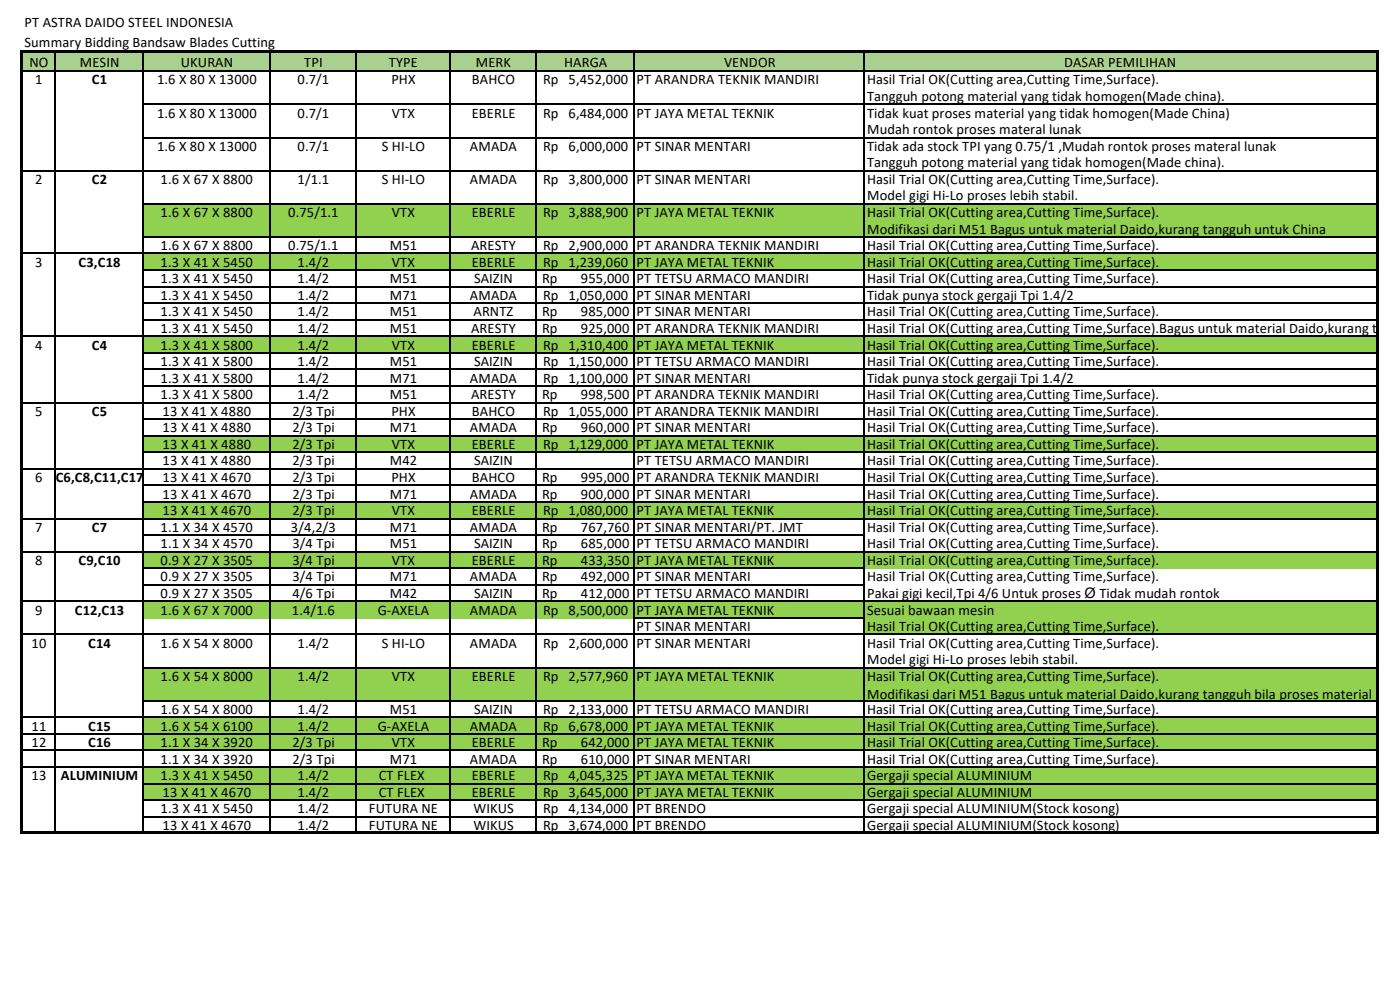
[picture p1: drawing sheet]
<svg xmlns="http://www.w3.org/2000/svg" width="297mm" height="210mm" viewBox="0 0 297 210" stroke-linecap="round" stroke-linejoin="round" font-family="sans-serif">
<defs><g id="words">
<g font-size="3.1">
<text x="5.2" y="5.7">PT ASTRA DAIDO STEEL INDONESIA</text>
<text x="5.2" y="10">Summary Bidding Bandsaw Blades Cutting</text>
<text x="6.3" y="14.1">NO</text>
<text x="7.5" y="17.9">1</text>
<text x="16.9" y="14.1">MESIN</text>
<text x="19.5" y="17.9">C1</text>
<text x="33.3" y="17.9">1.6 X 80 X 13000</text>
<text x="38.4" y="14.1">UKURAN</text>
<text x="63.1" y="17.9">0.7/1</text>
<text x="64.6" y="14.1">TPI</text>
<text x="82.5" y="14.1">TYPE</text>
<text x="83" y="17.9">PHX</text>
<text x="100.1" y="17.9">BAHCO</text>
<text x="100.9" y="14.1">MERK</text>
<text x="115.2" y="17.9">Rp 5,452,000</text>
<text x="119.7" y="14.1">HARGA</text>
<text x="135" y="17.9">PT ARANDRA TEKNIK MANDIRI</text>
<text x="153.6" y="14.1">VENDOR</text>
<text x="183.9" y="17.9">Hasil Trial OK(Cutting area,Cutting Time,Surface).</text>
<text x="225.7" y="14.1">DASAR PEMILIHAN</text>
<text x="183.9" y="21.4">Tangguh potong material yang tidak homogen(Made china).</text>
<text x="33.3" y="24.9">1.6 X 80 X 13000</text>
<text x="63.1" y="24.9">0.7/1</text>
<text x="83.1" y="24.9">VTX</text>
<text x="100.1" y="24.9">EBERLE</text>
<text x="115.2" y="24.9">Rp 6,484,000</text>
<text x="135" y="24.9">PT JAYA METAL TEKNIK</text>
<text x="183.9" y="24.9">Tidak kuat proses material yang tidak homogen(Made China)</text>
<text x="183.9" y="28.5">Mudah rontok proses materal lunak</text>
<text x="33.3" y="32">1.6 X 80 X 13000</text>
<text x="63.1" y="32">0.7/1</text>
<text x="81" y="32">S HI-LO</text>
<text x="99.7" y="32">AMADA</text>
<text x="115.2" y="32">Rp 6,000,000</text>
<text x="135" y="32">PT SINAR MENTARI</text>
<text x="183.9" y="32">Tidak ada stock TPI yang 0.75/1 ,Mudah rontok proses materal lunak</text>
<text x="183.9" y="35.5">Tangguh potong material yang tidak homogen(Made china).</text>
<text x="7.5" y="39">2</text>
<text x="19.5" y="39">C2</text>
<text x="34.1" y="39">1.6 X 67 X 8800</text>
<text x="63.1" y="39">1/1.1</text>
<text x="81" y="39">S HI-LO</text>
<text x="99.7" y="39">AMADA</text>
<text x="115.2" y="39">Rp 3,800,000</text>
<text x="135" y="39">PT SINAR MENTARI</text>
<text x="183.9" y="39">Hasil Trial OK(Cutting area,Cutting Time,Surface).</text>
<text x="34.1" y="46">1.6 X 67 X 8800</text>
<text x="61.1" y="46">0.75/1.1</text>
<text x="83.1" y="46">VTX</text>
<text x="100.1" y="46">EBERLE</text>
<text x="115.2" y="46">Rp 3,888,900</text>
<text x="135" y="46">PT JAYA METAL TEKNIK</text>
<text x="183.9" y="42.5">Model gigi Hi-Lo proses lebih stabil.</text>
<text x="183.9" y="46">Hasil Trial OK(Cutting area,Cutting Time,Surface).</text>
<text x="34.1" y="53.1">1.6 X 67 X 8800</text>
<text x="61.1" y="53.1">0.75/1.1</text>
<text x="82.7" y="53.1">M51</text>
<text x="99.9" y="53.1">ARESTY</text>
<text x="115.2" y="53.1">Rp 2,900,000</text>
<text x="135" y="53.1">PT ARANDRA TEKNIK MANDIRI</text>
<text x="183.9" y="49.5">Modifikasi dari M51 Bagus untuk material Daido,kurang tangguh untuk China</text>
<text x="183.9" y="53.1">Hasil Trial OK(Cutting area,Cutting Time,Surface).</text>
<text x="7.5" y="56.6">3</text>
<text x="16.7" y="56.6">C3,C18</text>
<text x="34.1" y="56.6">1.3 X 41 X 5450</text>
<text x="63.1" y="56.6">1.4/2</text>
<text x="83.1" y="56.6">VTX</text>
<text x="100.1" y="56.6">EBERLE</text>
<text x="115.2" y="56.6">Rp 1,239,060</text>
<text x="135" y="56.6">PT JAYA METAL TEKNIK</text>
<text x="183.9" y="56.6">Hasil Trial OK(Cutting area,Cutting Time,Surface).</text>
<text x="34.1" y="60.1">1.3 X 41 X 5450</text>
<text x="34.1" y="63.6">1.3 X 41 X 5450</text>
<text x="63.1" y="60.1">1.4/2</text>
<text x="63.1" y="63.6">1.4/2</text>
<text x="82.7" y="60.1">M51</text>
<text x="82.7" y="63.6">M71</text>
<text x="99.7" y="63.6">AMADA</text>
<text x="100.6" y="60.1">SAIZIN</text>
<text x="115" y="60.1">Rp</text>
<text x="115.2" y="63.6">Rp 1,050,000</text>
<text x="123.2" y="60.1">955,000</text>
<text x="135" y="60.1">PT TETSU ARMACO MANDIRI</text>
<text x="135" y="63.6">PT SINAR MENTARI</text>
<text x="183.9" y="60.1">Hasil Trial OK(Cutting area,Cutting Time,Surface).</text>
<text x="183.9" y="63.6">Tidak punya stock gergaji Tpi 1.4/2</text>
<text x="34.1" y="67.1">1.3 X 41 X 5450</text>
<text x="34.1" y="70.6">1.3 X 41 X 5450</text>
<text x="63.1" y="67.1">1.4/2</text>
<text x="63.1" y="70.6">1.4/2</text>
<text x="82.7" y="67.1">M51</text>
<text x="82.7" y="70.6">M51</text>
<text x="99.9" y="70.6">ARESTY</text>
<text x="100.5" y="67.1">ARNTZ</text>
<text x="115" y="67.1">Rp</text>
<text x="115" y="70.6">Rp</text>
<text x="123.2" y="67.1">985,000</text>
<text x="123.2" y="70.6">925,000</text>
<text x="135" y="67.1">PT SINAR MENTARI</text>
<text x="135" y="70.6">PT ARANDRA TEKNIK MANDIRI</text>
<text x="183.9" y="67.1">Hasil Trial OK(Cutting area,Cutting Time,Surface).</text>
<text x="183.9" y="70.6">Hasil Trial OK(Cutting area,Cutting Time,Surface).Bagus untuk material Daido,kurang t</text>
<text x="292.1" y="70.6">angg</text>
<text x="7.5" y="74.1">4</text>
<text x="19.5" y="74.1">C4</text>
<text x="34.1" y="74.1">1.3 X 41 X 5800</text>
<text x="34.1" y="77.7">1.3 X 41 X 5800</text>
<text x="63.1" y="74.1">1.4/2</text>
<text x="63.1" y="77.7">1.4/2</text>
<text x="82.7" y="77.7">M51</text>
<text x="83.1" y="74.1">VTX</text>
<text x="100.1" y="74.1">EBERLE</text>
<text x="100.6" y="77.7">SAIZIN</text>
<text x="115.2" y="74.1">Rp 1,310,400</text>
<text x="115.2" y="77.7">Rp 1,150,000</text>
<text x="135" y="74.1">PT JAYA METAL TEKNIK</text>
<text x="135" y="77.7">PT TETSU ARMACO MANDIRI</text>
<text x="183.9" y="74.1">Hasil Trial OK(Cutting area,Cutting Time,Surface).</text>
<text x="183.9" y="77.7">Hasil Trial OK(Cutting area,Cutting Time,Surface).</text>
<text x="34.1" y="81.2">1.3 X 41 X 5800</text>
<text x="63.1" y="81.2">1.4/2</text>
<text x="82.7" y="81.2">M71</text>
<text x="99.7" y="81.2">AMADA</text>
<text x="115.2" y="81.2">Rp 1,100,000</text>
<text x="135" y="81.2">PT SINAR MENTARI</text>
<text x="183.9" y="81.2">Tidak punya stock gergaji Tpi 1.4/2</text>
<text x="7.5" y="88.2">5</text>
<text x="19.5" y="88.2">C5</text>
<text x="34.1" y="84.7">1.3 X 41 X 5800</text>
<text x="34.5" y="88.2">13 X 41 X 4880</text>
<text x="62" y="88.2">2/3 Tpi</text>
<text x="63.1" y="84.7">1.4/2</text>
<text x="82.7" y="84.7">M51</text>
<text x="83" y="88.2">PHX</text>
<text x="99.9" y="84.7">ARESTY</text>
<text x="100.1" y="88.2">BAHCO</text>
<text x="115" y="84.7">Rp</text>
<text x="115.2" y="88.2">Rp 1,055,000</text>
<text x="123.2" y="84.7">998,500</text>
<text x="135" y="84.7">PT ARANDRA TEKNIK MANDIRI</text>
<text x="135" y="88.2">PT ARANDRA TEKNIK MANDIRI</text>
<text x="183.9" y="84.7">Hasil Trial OK(Cutting area,Cutting Time,Surface).</text>
<text x="183.9" y="88.2">Hasil Trial OK(Cutting area,Cutting Time,Surface).</text>
<text x="34.5" y="91.7">13 X 41 X 4880</text>
<text x="34.5" y="95.2">13 X 41 X 4880</text>
<text x="62" y="91.7">2/3 Tpi</text>
<text x="62" y="95.2">2/3 Tpi</text>
<text x="82.7" y="91.7">M71</text>
<text x="83.1" y="95.2">VTX</text>
<text x="99.7" y="91.7">AMADA</text>
<text x="100.1" y="95.2">EBERLE</text>
<text x="115" y="91.7">Rp</text>
<text x="115.2" y="95.2">Rp 1,129,000</text>
<text x="123.2" y="91.7">960,000</text>
<text x="135" y="91.7">PT SINAR MENTARI</text>
<text x="135" y="95.2">PT JAYA METAL TEKNIK</text>
<text x="183.9" y="91.7">Hasil Trial OK(Cutting area,Cutting Time,Surface).</text>
<text x="183.9" y="95.2">Hasil Trial OK(Cutting area,Cutting Time,Surface).</text>
<text x="34.5" y="98.7">13 X 41 X 4880</text>
<text x="62" y="98.7">2/3 Tpi</text>
<text x="82.7" y="98.7">M42</text>
<text x="100.6" y="98.7">SAIZIN</text>
<text x="135" y="98.7">PT TETSU ARMACO MANDIRI</text>
<text x="183.9" y="98.7">Hasil Trial OK(Cutting area,Cutting Time,Surface).</text>
<text x="7.5" y="102.2">6</text>
<text x="11.8" y="102.2">C6,C8,C11,C17</text>
<text x="34.5" y="102.2">13 X 41 X 4670</text>
<text x="34.5" y="105.8">13 X 41 X 4670</text>
<text x="62" y="102.2">2/3 Tpi</text>
<text x="62" y="105.8">2/3 Tpi</text>
<text x="82.7" y="105.8">M71</text>
<text x="83" y="102.2">PHX</text>
<text x="99.7" y="105.8">AMADA</text>
<text x="100.1" y="102.2">BAHCO</text>
<text x="115" y="102.2">Rp</text>
<text x="115" y="105.8">Rp</text>
<text x="123.2" y="102.2">995,000</text>
<text x="123.2" y="105.8">900,000</text>
<text x="135" y="102.2">PT ARANDRA TEKNIK MANDIRI</text>
<text x="135" y="105.8">PT SINAR MENTARI</text>
<text x="183.9" y="102.2">Hasil Trial OK(Cutting area,Cutting Time,Surface).</text>
<text x="183.9" y="105.8">Hasil Trial OK(Cutting area,Cutting Time,Surface).</text>
<text x="7.5" y="112.8">7</text>
<text x="19.5" y="112.8">C7</text>
<text x="34.1" y="112.8">1.1 X 34 X 4570</text>
<text x="34.5" y="109.3">13 X 41 X 4670</text>
<text x="61.7" y="112.8">3/4,2/3</text>
<text x="62" y="109.3">2/3 Tpi</text>
<text x="82.7" y="112.8">M71</text>
<text x="83.1" y="109.3">VTX</text>
<text x="99.7" y="112.8">AMADA</text>
<text x="100.1" y="109.3">EBERLE</text>
<text x="115" y="112.8">Rp</text>
<text x="115.2" y="109.3">Rp 1,080,000</text>
<text x="123.2" y="112.8">767,760</text>
<text x="135" y="109.3">PT JAYA METAL TEKNIK</text>
<text x="135" y="112.8">PT SINAR MENTARI/PT. JMT</text>
<text x="183.9" y="109.3">Hasil Trial OK(Cutting area,Cutting Time,Surface).</text>
<text x="183.9" y="112.8">Hasil Trial OK(Cutting area,Cutting Time,Surface).</text>
<text x="7.5" y="119.8">8</text>
<text x="16.7" y="119.8">C9,C10</text>
<text x="34.1" y="116.3">1.1 X 34 X 4570</text>
<text x="34.1" y="119.8">0.9 X 27 X 3505</text>
<text x="62" y="116.3">3/4 Tpi</text>
<text x="62" y="119.8">3/4 Tpi</text>
<text x="82.7" y="116.3">M51</text>
<text x="83.1" y="119.8">VTX</text>
<text x="100.1" y="119.8">EBERLE</text>
<text x="100.6" y="116.3">SAIZIN</text>
<text x="115" y="116.3">Rp</text>
<text x="115" y="119.8">Rp</text>
<text x="123.2" y="116.3">685,000</text>
<text x="123.2" y="119.8">433,350</text>
<text x="135" y="116.3">PT TETSU ARMACO MANDIRI</text>
<text x="135" y="119.8">PT JAYA METAL TEKNIK</text>
<text x="183.9" y="116.3">Hasil Trial OK(Cutting area,Cutting Time,Surface).</text>
<text x="183.9" y="119.8">Hasil Trial OK(Cutting area,Cutting Time,Surface).</text>
<text x="34.1" y="123.3">0.9 X 27 X 3505</text>
<text x="62" y="123.3">3/4 Tpi</text>
<text x="82.7" y="123.3">M71</text>
<text x="99.7" y="123.3">AMADA</text>
<text x="115" y="123.3">Rp</text>
<text x="123.2" y="123.3">492,000</text>
<text x="135" y="123.3">PT SINAR MENTARI</text>
<text x="183.9" y="123.3">Hasil Trial OK(Cutting area,Cutting Time,Surface).</text>
<text x="7.5" y="130.4">9</text>
<text x="15.9" y="130.4">C12,C13</text>
<text x="34.1" y="126.8">0.9 X 27 X 3505</text>
<text x="34.1" y="130.4">1.6 X 67 X 7000</text>
<text x="61.9" y="130.4">1.4/1.6</text>
<text x="62" y="126.8">4/6 Tpi</text>
<text x="80.1" y="130.4">G-AXELA</text>
<text x="82.7" y="126.8">M42</text>
<text x="99.7" y="130.4">AMADA</text>
<text x="100.6" y="126.8">SAIZIN</text>
<text x="115" y="126.8">Rp</text>
<text x="115.2" y="130.4">Rp 8,500,000</text>
<text x="123.2" y="126.8">412,000</text>
<text x="135" y="126.8">PT TETSU ARMACO MANDIRI</text>
<text x="135" y="130.4">PT JAYA METAL TEKNIK</text>
<text x="183.9" y="126.8">Pakai gigi kecil,Tpi 4/6 Untuk proses Ø Tidak mudah rontok</text>
<text x="183.9" y="130.4">Sesuai bawaan mesin</text>
<text x="6.7" y="137.4">10</text>
<text x="18.7" y="137.4">C14</text>
<text x="34.1" y="137.4">1.6 X 54 X 8000</text>
<text x="63.1" y="137.4">1.4/2</text>
<text x="81" y="137.4">S HI-LO</text>
<text x="99.7" y="137.4">AMADA</text>
<text x="115.2" y="137.4">Rp 2,600,000</text>
<text x="135" y="133.9">PT SINAR MENTARI</text>
<text x="135" y="137.4">PT SINAR MENTARI</text>
<text x="183.9" y="133.9">Hasil Trial OK(Cutting area,Cutting Time,Surface).</text>
<text x="183.9" y="137.4">Hasil Trial OK(Cutting area,Cutting Time,Surface).</text>
<text x="183.9" y="140.9">Model gigi Hi-Lo proses lebih stabil.</text>
<text x="34.1" y="144.4">1.6 X 54 X 8000</text>
<text x="63.1" y="144.4">1.4/2</text>
<text x="83.1" y="144.4">VTX</text>
<text x="100.1" y="144.4">EBERLE</text>
<text x="115.2" y="144.4">Rp 2,577,960</text>
<text x="135" y="144.4">PT JAYA METAL TEKNIK</text>
<text x="183.9" y="144.4">Hasil Trial OK(Cutting area,Cutting Time,Surface).</text>
<text x="183.9" y="148.2">Modifikasi dari M51 Bagus untuk material Daido,kurang tangguh bila proses material</text>
<text x="6.7" y="155">11</text>
<text x="18.7" y="155">C15</text>
<text x="34.1" y="151.4">1.6 X 54 X 8000</text>
<text x="34.1" y="155">1.6 X 54 X 6100</text>
<text x="63.1" y="151.4">1.4/2</text>
<text x="63.1" y="155">1.4/2</text>
<text x="80.1" y="155">G-AXELA</text>
<text x="82.7" y="151.4">M51</text>
<text x="99.7" y="155">AMADA</text>
<text x="100.6" y="151.4">SAIZIN</text>
<text x="115.2" y="151.4">Rp 2,133,000</text>
<text x="115.2" y="155">Rp 6,678,000</text>
<text x="135" y="151.4">PT TETSU ARMACO MANDIRI</text>
<text x="135" y="155">PT JAYA METAL TEKNIK</text>
<text x="183.9" y="151.4">Hasil Trial OK(Cutting area,Cutting Time,Surface).</text>
<text x="183.9" y="155">Hasil Trial OK(Cutting area,Cutting Time,Surface).</text>
<text x="6.7" y="158.5">12</text>
<text x="18.7" y="158.5">C16</text>
<text x="34.1" y="158.5">1.1 X 34 X 3920</text>
<text x="34.1" y="162">1.1 X 34 X 3920</text>
<text x="62" y="158.5">2/3 Tpi</text>
<text x="62" y="162">2/3 Tpi</text>
<text x="82.7" y="162">M71</text>
<text x="83.1" y="158.5">VTX</text>
<text x="99.7" y="162">AMADA</text>
<text x="100.1" y="158.5">EBERLE</text>
<text x="115" y="158.5">Rp</text>
<text x="115" y="162">Rp</text>
<text x="123.2" y="158.5">642,000</text>
<text x="123.2" y="162">610,000</text>
<text x="135" y="158.5">PT JAYA METAL TEKNIK</text>
<text x="135" y="162">PT SINAR MENTARI</text>
<text x="183.9" y="158.5">Hasil Trial OK(Cutting area,Cutting Time,Surface).</text>
<text x="183.9" y="162">Hasil Trial OK(Cutting area,Cutting Time,Surface).</text>
<text x="6.7" y="165.5">13</text>
<text x="12.9" y="165.5">ALUMINIUM</text>
<text x="34.1" y="165.5">1.3 X 41 X 5450</text>
<text x="63.1" y="165.5">1.4/2</text>
<text x="80.3" y="165.5">CT FLEX</text>
<text x="100.1" y="165.5">EBERLE</text>
<text x="115.2" y="165.5">Rp 4,045,325</text>
<text x="135" y="165.5">PT JAYA METAL TEKNIK</text>
<text x="183.9" y="165.5">Gergaji special ALUMINIUM</text>
<text x="34.1" y="172.5">1.3 X 41 X 5450</text>
<text x="34.5" y="169">13 X 41 X 4670</text>
<text x="63.1" y="169">1.4/2</text>
<text x="63.1" y="172.5">1.4/2</text>
<text x="78.3" y="172.5">FUTURA NE</text>
<text x="80.3" y="169">CT FLEX</text>
<text x="100.1" y="169">EBERLE</text>
<text x="100.4" y="172.5">WIKUS</text>
<text x="115.2" y="169">Rp 3,645,000</text>
<text x="115.2" y="172.5">Rp 4,134,000</text>
<text x="135" y="169">PT JAYA METAL TEKNIK</text>
<text x="135" y="172.5">PT BRENDO</text>
<text x="183.9" y="169">Gergaji special ALUMINIUM</text>
<text x="183.9" y="172.5">Gergaji special ALUMINIUM(Stock kosong)</text>
<text x="34.5" y="176">13 X 41 X 4670</text>
<text x="63.1" y="176">1.4/2</text>
<text x="78.3" y="176">FUTURA NE</text>
<text x="100.4" y="176">WIKUS</text>
<text x="115.2" y="176">Rp 3,674,000</text>
<text x="135" y="176">PT BRENDO</text>
<text x="183.9" y="176">Gergaji special ALUMINIUM(Stock kosong)</text>
</g>
</g></defs>
<g fill="#a9d08e">
<path d="M4.7 11.1h7.1v4.1h-7.1z" fill-rule="evenodd"/>
<path d="M11.8 11.1h18.7v4.1h-18.7z" fill-rule="evenodd"/>
<path d="M30.4 11.1h26.9v4.1h-26.9z" fill-rule="evenodd"/>
<path d="M57.3 11.1h18.4v4.1h-18.4z" fill-rule="evenodd"/>
<path d="M75.7 11.1h19.8v4.1h-19.8z" fill-rule="evenodd"/>
<path d="M95.5 11.1h18.4v4.1h-18.4z" fill-rule="evenodd"/>
<path d="M113.9 11.1h20.7v4.1h-20.7z" fill-rule="evenodd"/>
<path d="M134.6 11.1h48.9v4.1h-48.9z" fill-rule="evenodd"/>
<path d="M183.5 11.1h108.9v4.1h-108.9z" fill-rule="evenodd"/>
</g>
<g fill="#92d050">
<path d="M30.4 43.3h26.9v3.6h-26.9z" fill-rule="evenodd"/>
<path d="M57.3 43.3h18.4v3.6h-18.4z" fill-rule="evenodd"/>
<path d="M75.7 43.3h19.8v3.6h-19.8z" fill-rule="evenodd"/>
<path d="M95.5 43.3h18.4v3.6h-18.4z" fill-rule="evenodd"/>
<path d="M113.9 43.3h20.7v3.6h-20.7z" fill-rule="evenodd"/>
<path d="M134.6 43.3h48.9v3.6h-48.9z" fill-rule="evenodd"/>
<path d="M183.5 43.3h108.9v3.6h-108.9z" fill-rule="evenodd"/>
<path d="M30.4 46.8h26.9v3.6h-26.9z" fill-rule="evenodd"/>
<path d="M57.3 46.8h18.4v3.6h-18.4z" fill-rule="evenodd"/>
<path d="M75.7 46.8h19.8v3.6h-19.8z" fill-rule="evenodd"/>
<path d="M95.5 46.8h18.4v3.6h-18.4z" fill-rule="evenodd"/>
<path d="M113.9 46.8h20.7v3.6h-20.7z" fill-rule="evenodd"/>
<path d="M134.6 46.8h48.9v3.6h-48.9z" fill-rule="evenodd"/>
<path d="M183.5 46.8h108.9v3.6h-108.9z" fill-rule="evenodd"/>
<path d="M30.4 53.8h26.9v3.6h-26.9z" fill-rule="evenodd"/>
<path d="M57.3 53.8h18.4v3.6h-18.4z" fill-rule="evenodd"/>
<path d="M75.7 53.8h19.8v3.6h-19.8z" fill-rule="evenodd"/>
<path d="M95.5 53.8h18.4v3.6h-18.4z" fill-rule="evenodd"/>
<path d="M113.9 53.8h20.7v3.6h-20.7z" fill-rule="evenodd"/>
<path d="M134.6 53.8h48.9v3.6h-48.9z" fill-rule="evenodd"/>
<path d="M183.5 53.8h108.9v3.6h-108.9z" fill-rule="evenodd"/>
<path d="M30.4 71.4h26.9v3.6h-26.9z" fill-rule="evenodd"/>
<path d="M57.3 71.4h18.4v3.6h-18.4z" fill-rule="evenodd"/>
<path d="M75.7 71.4h19.8v3.6h-19.8z" fill-rule="evenodd"/>
<path d="M95.5 71.4h18.4v3.6h-18.4z" fill-rule="evenodd"/>
<path d="M113.9 71.4h20.7v3.6h-20.7z" fill-rule="evenodd"/>
<path d="M134.6 71.4h48.9v3.6h-48.9z" fill-rule="evenodd"/>
<path d="M183.5 71.4h108.9v3.6h-108.9z" fill-rule="evenodd"/>
<path d="M30.4 92.5h26.9v3.6h-26.9z" fill-rule="evenodd"/>
<path d="M57.3 92.5h18.4v3.6h-18.4z" fill-rule="evenodd"/>
<path d="M75.7 92.5h19.8v3.6h-19.8z" fill-rule="evenodd"/>
<path d="M95.5 92.5h18.4v3.6h-18.4z" fill-rule="evenodd"/>
<path d="M113.9 92.5h20.7v3.6h-20.7z" fill-rule="evenodd"/>
<path d="M134.6 92.5h48.9v3.6h-48.9z" fill-rule="evenodd"/>
<path d="M183.5 92.5h108.9v3.6h-108.9z" fill-rule="evenodd"/>
<path d="M30.4 106.6h26.9v3.5h-26.9z" fill-rule="evenodd"/>
<path d="M57.3 106.6h18.4v3.5h-18.4z" fill-rule="evenodd"/>
<path d="M75.7 106.6h19.8v3.5h-19.8z" fill-rule="evenodd"/>
<path d="M95.5 106.6h18.4v3.5h-18.4z" fill-rule="evenodd"/>
<path d="M113.9 106.6h20.7v3.5h-20.7z" fill-rule="evenodd"/>
<path d="M134.6 106.6h48.9v3.5h-48.9z" fill-rule="evenodd"/>
<path d="M183.5 106.6h108.9v3.5h-108.9z" fill-rule="evenodd"/>
<path d="M30.4 117.1h26.9v3.5h-26.9z" fill-rule="evenodd"/>
<path d="M57.3 117.1h18.4v3.5h-18.4z" fill-rule="evenodd"/>
<path d="M75.7 117.1h19.8v3.5h-19.8z" fill-rule="evenodd"/>
<path d="M95.5 117.1h18.4v3.5h-18.4z" fill-rule="evenodd"/>
<path d="M113.9 117.1h20.7v3.5h-20.7z" fill-rule="evenodd"/>
<path d="M134.6 117.1h48.9v3.5h-48.9z" fill-rule="evenodd"/>
<path d="M183.5 117.1h108.9v3.5h-108.9z" fill-rule="evenodd"/>
<path d="M30.4 127.6h26.9v3.6h-26.9z" fill-rule="evenodd"/>
<path d="M57.3 127.6h18.4v3.6h-18.4z" fill-rule="evenodd"/>
<path d="M75.7 127.6h19.8v3.6h-19.8z" fill-rule="evenodd"/>
<path d="M95.5 127.6h18.4v3.6h-18.4z" fill-rule="evenodd"/>
<path d="M113.9 127.6h20.7v3.6h-20.7z" fill-rule="evenodd"/>
<path d="M134.6 127.6h48.9v3.6h-48.9z" fill-rule="evenodd"/>
<path d="M183.5 127.6h108.9v3.6h-108.9z" fill-rule="evenodd"/>
<path d="M183.5 131.1h108.9v3.6h-108.9z" fill-rule="evenodd"/>
<path d="M30.4 141.7h26.9v3.5h-26.9z" fill-rule="evenodd"/>
<path d="M57.3 141.7h18.4v3.5h-18.4z" fill-rule="evenodd"/>
<path d="M75.7 141.7h19.8v3.5h-19.8z" fill-rule="evenodd"/>
<path d="M95.5 141.7h18.4v3.5h-18.4z" fill-rule="evenodd"/>
<path d="M113.9 141.7h20.7v3.5h-20.7z" fill-rule="evenodd"/>
<path d="M134.6 141.7h48.9v3.5h-48.9z" fill-rule="evenodd"/>
<path d="M183.5 141.7h108.9v3.5h-108.9z" fill-rule="evenodd"/>
<path d="M30.4 145.2h26.9v3.6h-26.9z" fill-rule="evenodd"/>
<path d="M57.3 145.2h18.4v3.6h-18.4z" fill-rule="evenodd"/>
<path d="M75.7 145.2h19.8v3.6h-19.8z" fill-rule="evenodd"/>
<path d="M95.5 145.2h18.4v3.6h-18.4z" fill-rule="evenodd"/>
<path d="M113.9 145.2h20.7v3.6h-20.7z" fill-rule="evenodd"/>
<path d="M134.6 145.2h48.9v3.6h-48.9z" fill-rule="evenodd"/>
<path d="M183.5 145.2h108.9v3.6h-108.9z" fill-rule="evenodd"/>
<path d="M30.4 152.2h26.9v3.6h-26.9z" fill-rule="evenodd"/>
<path d="M57.3 152.2h18.4v3.6h-18.4z" fill-rule="evenodd"/>
<path d="M75.7 152.2h19.8v3.6h-19.8z" fill-rule="evenodd"/>
<path d="M95.5 152.2h18.4v3.6h-18.4z" fill-rule="evenodd"/>
<path d="M113.9 152.2h20.7v3.6h-20.7z" fill-rule="evenodd"/>
<path d="M134.6 152.2h48.9v3.6h-48.9z" fill-rule="evenodd"/>
<path d="M183.5 152.2h108.9v3.6h-108.9z" fill-rule="evenodd"/>
<path d="M30.4 155.7h26.9v3.6h-26.9z" fill-rule="evenodd"/>
<path d="M57.3 155.7h18.4v3.6h-18.4z" fill-rule="evenodd"/>
<path d="M75.7 155.7h19.8v3.6h-19.8z" fill-rule="evenodd"/>
<path d="M95.5 155.7h18.4v3.6h-18.4z" fill-rule="evenodd"/>
<path d="M113.9 155.7h20.7v3.6h-20.7z" fill-rule="evenodd"/>
<path d="M134.6 155.7h48.9v3.6h-48.9z" fill-rule="evenodd"/>
<path d="M183.5 155.7h108.9v3.6h-108.9z" fill-rule="evenodd"/>
<path d="M30.4 162.8h26.9v3.5h-26.9z" fill-rule="evenodd"/>
<path d="M57.3 162.8h18.4v3.5h-18.4z" fill-rule="evenodd"/>
<path d="M75.7 162.8h19.8v3.5h-19.8z" fill-rule="evenodd"/>
<path d="M95.5 162.8h18.4v3.5h-18.4z" fill-rule="evenodd"/>
<path d="M113.9 162.8h20.7v3.5h-20.7z" fill-rule="evenodd"/>
<path d="M134.6 162.8h48.9v3.5h-48.9z" fill-rule="evenodd"/>
<path d="M183.5 162.8h108.9v3.5h-108.9z" fill-rule="evenodd"/>
<path d="M30.4 166.3h26.9v3.5h-26.9z" fill-rule="evenodd"/>
<path d="M57.3 166.3h18.4v3.5h-18.4z" fill-rule="evenodd"/>
<path d="M75.7 166.3h19.8v3.5h-19.8z" fill-rule="evenodd"/>
<path d="M95.5 166.3h18.4v3.5h-18.4z" fill-rule="evenodd"/>
<path d="M113.9 166.3h20.7v3.5h-20.7z" fill-rule="evenodd"/>
<path d="M134.6 166.3h48.9v3.5h-48.9z" fill-rule="evenodd"/>
<path d="M183.5 166.3h108.9v3.5h-108.9z" fill-rule="evenodd"/>
</g>
<g fill="#000">
<path d="M4.3 10.6h.5v166.3h-.5z" fill-rule="evenodd"/>
<path d="M4.8 10.6h287.6v.5h-287.6z" fill-rule="evenodd"/>
<path d="M291.9 10.9h.5v166h-.5z" fill-rule="evenodd"/>
<path d="M4.8 176.4h287.1v.5h-287.1z" fill-rule="evenodd"/>
</g>
<g fill="none" stroke="#000" stroke-width=".25">
<path d="M4.8 15.1h287.1M11.7 11.1v165.3M30.4 11.1v165.3M57.2 11.1v165.3M75.6 11.1v165.3M95.4 11.1v165.3M113.8 11.1v165.3M134.5 11.1v165.3M183.4 11.1v165.3M4.8 36.2h287.1M30.2 22.1h261.7M30.2 29.2h261.7"/>
<path d="M4.8 53.8h287.1M30.2 43.2h261.7M30.2 50.2h261.7M30.2 57.3h261.7M4.8 71.3h287.1M30.2 60.8h261.7M30.2 64.3h261.7M30.2 67.8h261.7M30.2 74.8h261.7M30.2 78.4h261.7M4.8 85.4h287.1M4.8 99.4h287.1"/>
<path d="M30.2 81.9h261.7M30.2 88.9h261.7M30.2 92.4h261.7M30.2 95.9h261.7M4.8 110h287.1M4.8 117h287.1M30.2 103h261.7M30.2 106.5h261.7M30.2 113.5h153.3M4.8 127.6h287.1M4.8 134.6h287.1M30.2 120.5h153.3"/>
<path d="M30.2 124h153.3M134.4 131.1h49.1M4.8 152.1h287.1M4.8 155.7h287.1M4.8 159.2h287.1M30.2 141.6h261.7M30.2 148.6h261.7M4.8 162.7h287.1M30.2 166.2h261.7M30.2 169.7h261.7M30.2 173.2h261.7"/>
</g>
<use href="#words"/>
</svg>
